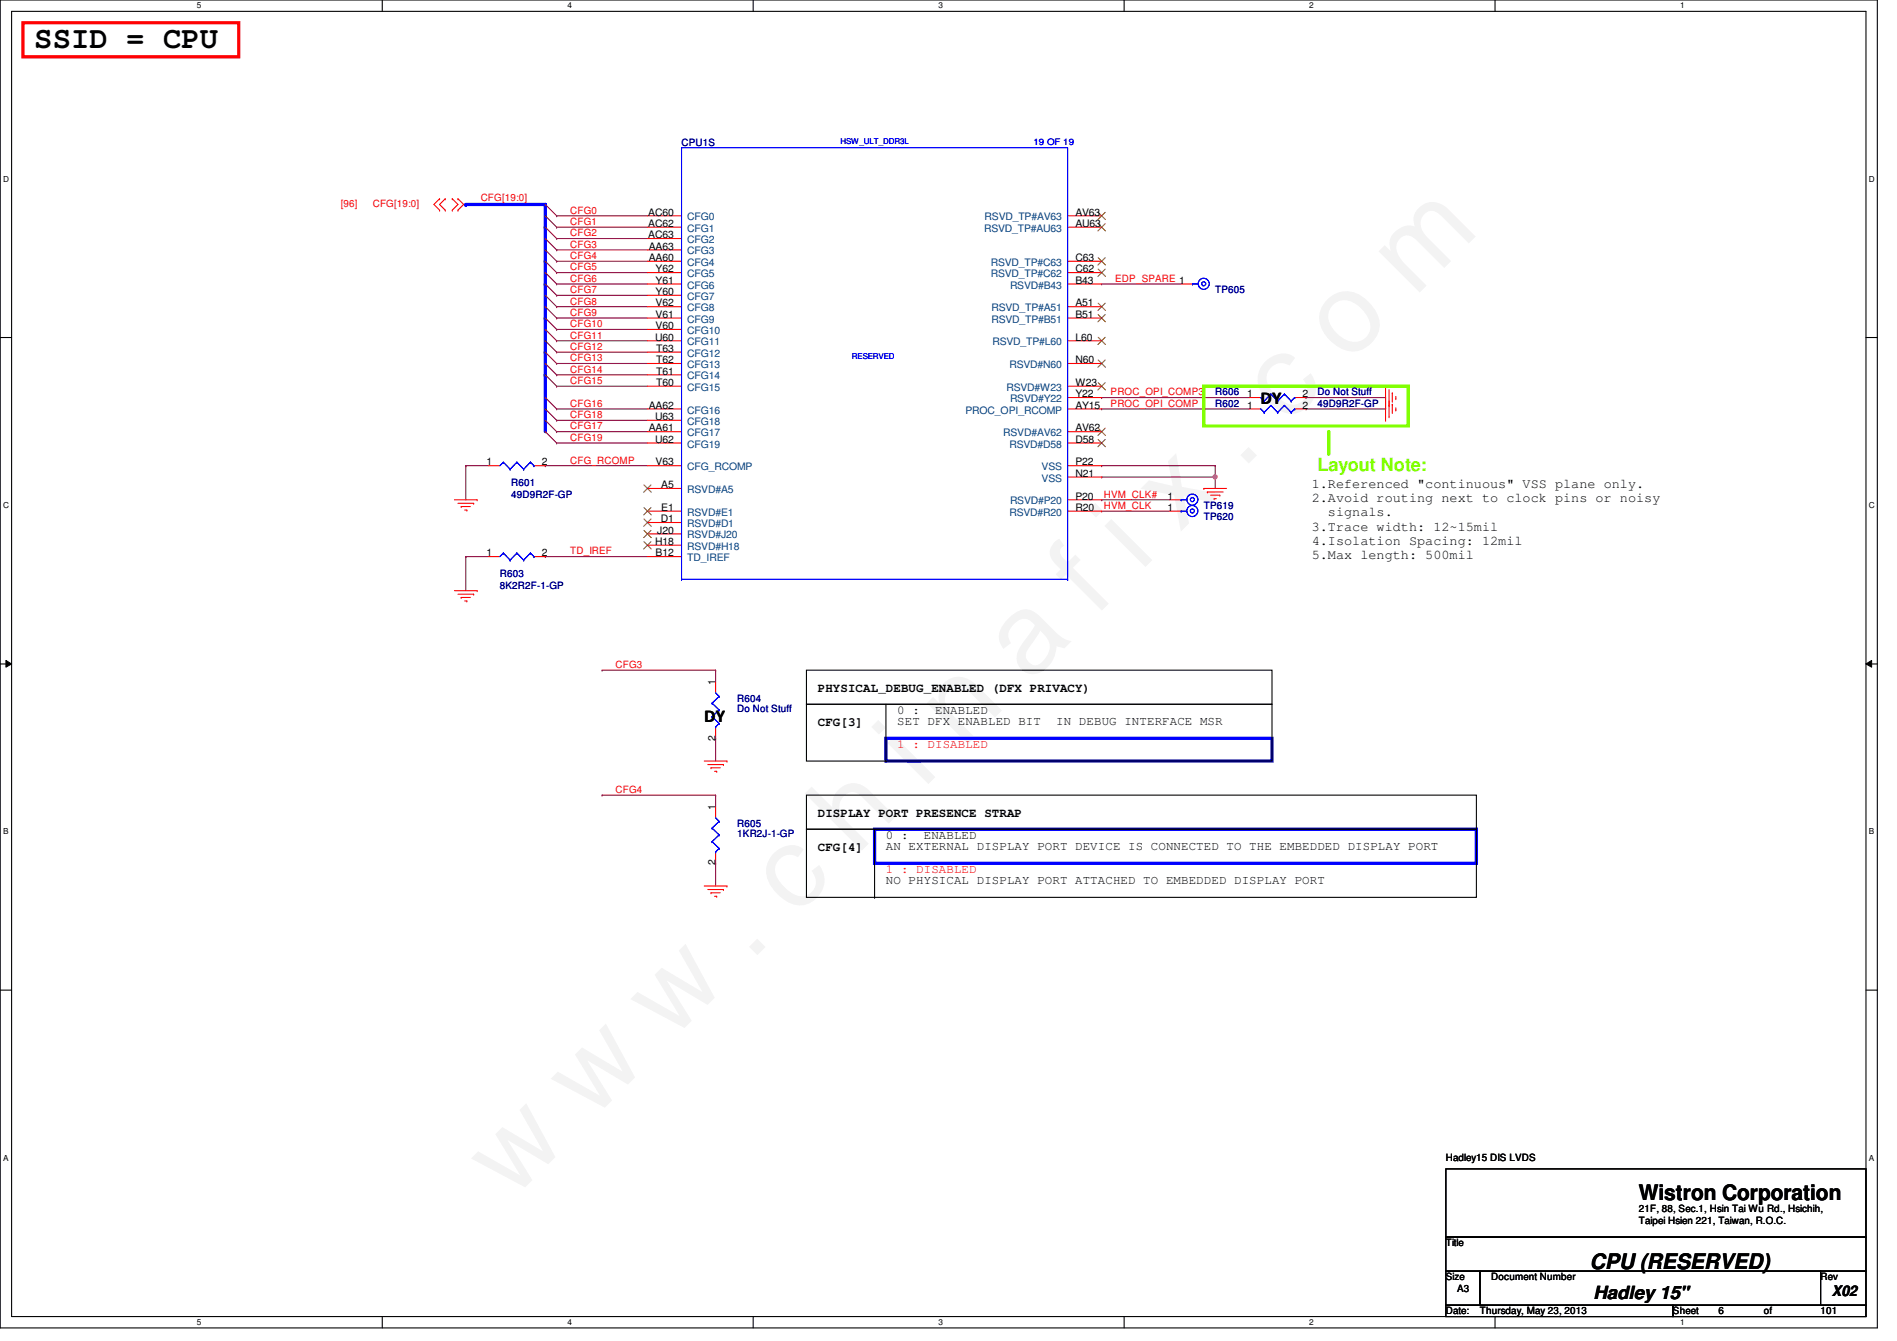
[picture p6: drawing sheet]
<svg xmlns="http://www.w3.org/2000/svg" width="297mm" height="210mm" viewBox="0 0 297 210" stroke-linecap="round" stroke-linejoin="round" font-family="sans-serif">
<defs><g id="words">
<text font-size="17.6" fill="#f0f" x="80.1" y="188" transform="rotate(-45 80.1 188)">w w w . c h i n a f i x . c o m</text>
<text font-size="4.8" x="5.4" y="7.6">SSID = CPU</text>
<g font-size="3.3">
<text x="256.6" y="187.9">Wistron Corporation</text>
<text x="249" y="198.6">CPU (RESERVED)</text>
</g>
<g font-size="2.8">
<text x="197.4" y="63.2">DY</text>
<text x="110.3" y="112.9">DY</text>
<text x="249.5" y="203.3">Hadley 15&quot;</text>
</g>
<text font-size="2.8" fill="#80ff00" x="206.3" y="73.7">Layout Note:</text>
<text font-size="2.3" x="286.8" y="202.8">X02</text>
<g font-size="2.1">
<text x="205.4" y="76.3">1.Referenced &quot;continuous&quot; VSS plane only.</text>
<text x="205.4" y="78.6">2.Avoid routing next to clock pins or noisy</text>
<text x="205.4" y="83.1">3.Trace width: 12~15mil</text>
<text x="207.9" y="80.8">signals.</text>
<text x="205.4" y="85.3">4.Isolation Spacing: 12mil</text>
<text x="205.4" y="87.5">5.Max length: 500mil</text>
</g>
<g font-size="1.9">
<text x="128.1" y="113.6">CFG[3]</text>
<text x="128.1" y="108.3">PHYSICAL_DEBUG_ENABLED (DFX PRIVACY)</text>
<text x="140.5" y="111.8">0 :</text>
<text x="140.5" y="113.5">SET DFX ENABLED BIT</text>
<text x="146.4" y="111.8">ENABLED</text>
<text x="165.4" y="113.5">IN DEBUG INTERFACE MSR</text>
<text x="128.1" y="127.8">DISPLAY PORT PRESENCE STRAP</text>
<text x="138.7" y="131.3">0 :</text>
<text x="144.6" y="131.3">ENABLED</text>
<text x="128.1" y="133.2">CFG[4]</text>
<text x="138.7" y="133.1">AN EXTERNAL DISPLAY PORT DEVICE IS CONNECTED TO THE EMBEDDED DISPLAY PORT</text>
<text x="138.7" y="138.4">NO PHYSICAL DISPLAY PORT ATTACHED TO EMBEDDED DISPLAY PORT</text>
</g>
<g font-size="1.9" fill="#f00">
<text x="140.5" y="117.1">1 : DISABLED</text>
<text x="138.7" y="136.7">1 : DISABLED</text>
</g>
<g font-size="1.6" fill="#000080">
<text x="106.7" y="22.8">CPU1S</text>
<text x="190.3" y="45.9">TP605</text>
<text x="190.3" y="63.7">R602</text>
<text x="190.3" y="61.9">R606</text>
<text x="206.3" y="63.7">49D9R2F-GP</text>
<text x="206.3" y="61.9">Do Not Stuff</text>
<text x="80" y="76.1">R601</text>
<text x="80" y="77.9">49D9R2F-GP</text>
<text x="188.5" y="79.7">TP619</text>
<text x="188.5" y="81.4">TP620</text>
<text x="78.3" y="90.3">R603</text>
<text x="78.3" y="92.1">8K2R2F-1-GP</text>
<text x="115.4" y="109.9">R604</text>
<text x="115.4" y="111.5">Do Not Stuff</text>
<text x="115.4" y="129.5">R605</text>
<text x="115.4" y="131.1">1KR2J-1-GP</text>
</g>
<g font-size="1.6" fill="#f00">
<text x="53.4" y="32.4">[96]</text>
<text x="58.4" y="32.4">CFG[19:0]</text>
<text x="75.3" y="31.5">CFG[19:0]</text>
<text x="89.3" y="33.4">CFG0</text>
<text x="89.3" y="35.2">CFG1</text>
<text x="89.3" y="37">CFG2</text>
<text x="89.3" y="38.8">CFG3</text>
<text x="89.3" y="40.6">CFG4</text>
<text x="89.3" y="45.9">CFG7</text>
<text x="89.3" y="42.3">CFG5</text>
<text x="89.3" y="44.1">CFG6</text>
<text x="89.3" y="47.7">CFG8</text>
<text x="174.6" y="44.1">EDP_SPARE 1</text>
<text x="89.3" y="53">CFG11</text>
<text x="89.3" y="49.4">CFG9</text>
<text x="89.3" y="51.2">CFG10</text>
<text x="89.3" y="54.8">CFG12</text>
<text x="89.3" y="56.6">CFG13</text>
<text x="89.3" y="58.3">CFG14</text>
<text x="89.3" y="60.1">CFG15</text>
<text x="89.3" y="63.7">CFG16</text>
<text x="89.3" y="65.4">CFG18</text>
<text x="173.9" y="63.7">PROC_OPI_COMP</text>
<text x="173.9" y="61.9">PROC_OPI_COMP3</text>
<text x="89.3" y="69">CFG19</text>
<text x="89.3" y="67.2">CFG17</text>
<text x="89.3" y="72.6">CFG_RCOMP</text>
<text x="172.8" y="77.9">HVM_CLK#</text>
<text x="172.8" y="79.7">HVM_CLK</text>
<text x="89.3" y="86.8">TD_IREF</text>
<text x="96.4" y="104.6">CFG3</text>
<text x="96.4" y="124.1">CFG4</text>
</g>
<g font-size="1.6">
<text x="101.5" y="35.5">AC62</text>
<text x="101.5" y="33.7">AC60</text>
<text x="168.4" y="33.7">AV63</text>
<text x="168.4" y="35.5">AU63</text>
<text x="101.5" y="37.3">AC63</text>
<text x="101.6" y="40.9">AA60</text>
<text x="101.6" y="39.1">AA63</text>
<text x="168.4" y="40.9">C63</text>
<text x="102.7" y="42.6">Y62</text>
<text x="102.7" y="46.2">Y60</text>
<text x="102.7" y="48">V62</text>
<text x="102.7" y="44.4">Y61</text>
<text x="168.4" y="42.6">C62</text>
<text x="168.4" y="48">A51</text>
<text x="168.4" y="44.4">B43</text>
<text x="102.6" y="53.3">U60</text>
<text x="102.7" y="51.5">V60</text>
<text x="102.7" y="49.7">V61</text>
<text x="168.4" y="53.3">L60</text>
<text x="168.4" y="49.7">B51</text>
<text x="102.7" y="58.6">T61</text>
<text x="102.7" y="55.1">T63</text>
<text x="102.7" y="56.9">T62</text>
<text x="168.4" y="56.9">N60</text>
<text x="101.6" y="64">AA62</text>
<text x="102.6" y="65.7">U63</text>
<text x="102.7" y="60.4">T60</text>
<text x="168.4" y="60.4">W23</text>
<text x="168.4" y="64">AY15</text>
<text x="168.4" y="62.2">Y22</text>
<text x="195.3" y="64">1</text>
<text x="195.3" y="62.2">1</text>
<text x="204" y="64">2</text>
<text x="204" y="62.2">2</text>
<text x="101.6" y="67.5">AA61</text>
<text x="102.6" y="69.3">U62</text>
<text x="168.4" y="67.5">AV62</text>
<text x="168.4" y="69.3">D58</text>
<text x="76.2" y="72.9">1</text>
<text x="84.8" y="72.9">2</text>
<text x="102.7" y="72.9">V63</text>
<text x="103.5" y="76.4">A5</text>
<text x="168.4" y="74.6">N21</text>
<text x="168.4" y="72.9">P22</text>
<text x="102.9" y="83.5">J20</text>
<text x="103.5" y="81.7">D1</text>
<text x="103.5" y="80">E1</text>
<text x="168.4" y="80">R20</text>
<text x="168.4" y="78.2">P20</text>
<text x="182.8" y="78.2">1</text>
<text x="182.8" y="80">1</text>
<text x="76.2" y="87.1">1</text>
<text x="84.8" y="87.1">2</text>
<text x="102.6" y="85.3">H18</text>
<text x="102.7" y="87.1">B12</text>
<text x="112" y="107.2" transform="rotate(-90 112 107.2)">1</text>
<text x="112" y="115.9" transform="rotate(-90 112 115.9)">2</text>
<text x="112" y="126.8" transform="rotate(-90 112 126.8)">1</text>
<text x="112" y="135.5" transform="rotate(-90 112 135.5)">2</text>
<text x="226.4" y="181.7">Hadley15 DIS LVDS</text>
<text x="256.6" y="189.7">21F, 88, Sec.1, Hsin Tai Wu Rd., Hsichih,</text>
<text x="256.6" y="191.6">Taipei Hsien 221, Taiwan, R.O.C.</text>
<text x="226.4" y="195.1">Title</text>
<text x="226.4" y="200.4">Size</text>
<text x="228.2" y="202.2">A3</text>
<text x="233.5" y="200.4">Document Number</text>
<text x="285.1" y="200.4">Rev</text>
<text x="226.4" y="205.7">Date:</text>
<text x="231.7" y="205.7">Thursday, May 23, 2013</text>
<text x="262" y="205.7">Sheet</text>
<text x="269.1" y="205.7">6</text>
<text x="276.2" y="205.7">of</text>
<text x="285.1" y="205.7">101</text>
</g>
<g font-size="1.6" fill="#004080">
<text x="107.6" y="34.5">CFG0</text>
<text x="154.2" y="34.5">RSVD_TP#AV63</text>
<text x="107.6" y="41.6">CFG4</text>
<text x="107.6" y="39.8">CFG3</text>
<text x="107.6" y="38.1">CFG2</text>
<text x="107.6" y="36.3">CFG1</text>
<text x="154.1" y="36.3">RSVD_TP#AU63</text>
<text x="155.1" y="41.6">RSVD_TP#C63</text>
<text x="107.6" y="43.4">CFG5</text>
<text x="107.6" y="46.9">CFG7</text>
<text x="107.6" y="45.2">CFG6</text>
<text x="155.1" y="43.4">RSVD_TP#C62</text>
<text x="158.2" y="45.2">RSVD#B43</text>
<text x="107.6" y="52.3">CFG10</text>
<text x="107.6" y="50.5">CFG9</text>
<text x="107.6" y="48.7">CFG8</text>
<text x="155.2" y="50.5">RSVD_TP#B51</text>
<text x="155.2" y="48.7">RSVD_TP#A51</text>
<text x="107.6" y="54.1">CFG11</text>
<text x="107.6" y="59.4">CFG14</text>
<text x="107.6" y="55.8">CFG12</text>
<text x="107.6" y="57.6">CFG13</text>
<text x="155.4" y="54.1">RSVD_TP#L60</text>
<text x="158.1" y="57.6">RSVD#N60</text>
<text x="107.6" y="64.7">CFG16</text>
<text x="107.6" y="61.2">CFG15</text>
<text x="151.2" y="64.7">PROC_OPI_RCOMP</text>
<text x="157.6" y="61.2">RSVD#W23</text>
<text x="158.2" y="62.9">RSVD#Y22</text>
<text x="107.6" y="68.3">CFG17</text>
<text x="107.6" y="66.5">CFG18</text>
<text x="107.6" y="70.1">CFG19</text>
<text x="157.1" y="68.3">RSVD#AV62</text>
<text x="158.1" y="70.1">RSVD#D58</text>
<text x="107.6" y="73.6">CFG_RCOMP</text>
<text x="107.6" y="77.2">RSVD#A5</text>
<text x="163.1" y="75.4">VSS</text>
<text x="163.1" y="73.6">VSS</text>
<text x="107.6" y="80.7">RSVD#E1</text>
<text x="107.6" y="82.5">RSVD#D1</text>
<text x="158.1" y="80.7">RSVD#R20</text>
<text x="158.2" y="79">RSVD#P20</text>
<text x="107.6" y="84.3">RSVD#J20</text>
<text x="107.6" y="87.8">TD_IREF</text>
<text x="107.6" y="86.1">RSVD#H18</text>
</g>
<text font-size="1.4" fill="#00f" x="161.8" y="22.6">19 OF 19</text>
<g font-size="1.3">
<text x="30.8" y="1.3">5</text>
<text x="88.9" y="1.3">4</text>
<text x="146.9" y="1.3">3</text>
<text x="205" y="1.3">2</text>
<text x="263.1" y="1.3">1</text>
<text x=".5" y="28.4">D</text>
<text x="292.6" y="28.4">D</text>
<text x=".5" y="79.5">C</text>
<text x="292.6" y="79.5">C</text>
<text x=".5" y="130.6">B</text>
<text x="292.6" y="130.6">B</text>
<text x=".5" y="181.7">A</text>
<text x="292.6" y="181.7">A</text>
<text x="30.8" y="207.4">5</text>
<text x="88.9" y="207.4">4</text>
<text x="146.9" y="207.4">3</text>
<text x="205" y="207.4">2</text>
<text x="263.1" y="207.4">1</text>
</g>
<g font-size="1.3" fill="#00f">
<text x="131.6" y="22.5">HSW_ULT_DDR3L</text>
<text x="133.4" y="56.3">RESERVED</text>
</g>
</g></defs>
<path d="M0 0h294v207.9h-294zM1.8 1.8h290.4v204.3h-290.4z" fill="none" stroke="#000" stroke-width=".17"/>
<g fill="#fff">
<path d="M30.8 .2h.7v1.4h-.7z"/>
<path d="M30.8 206.2h.7v1.4h-.7z"/>
</g>
<path d="M59.9 0v1.8M59.9 206.1v1.8" fill="none" stroke="#000" stroke-width=".17"/>
<g fill="#fff">
<path d="M88.9 .2h.6v1.4h-.6z"/>
<path d="M88.9 206.2h.6v1.4h-.6z"/>
</g>
<path d="M117.9 0v1.8M117.9 206.1v1.8" fill="none" stroke="#000" stroke-width=".17"/>
<g fill="#fff">
<path d="M146.9 .2h.7v1.4h-.7z"/>
<path d="M146.9 206.2h.7v1.4h-.7z"/>
</g>
<path d="M176 0v1.8M176 206.1v1.8" fill="none" stroke="#000" stroke-width=".17"/>
<g fill="#fff">
<path d="M205 .2h.7v1.4h-.7z"/>
<path d="M205 206.2h.7v1.4h-.7z"/>
</g>
<path d="M234.1 0v1.8M234.1 206.1v1.8" fill="none" stroke="#000" stroke-width=".17"/>
<g fill="#fff">
<path d="M263.1 .2h.7v1.4h-.7z"/>
<path d="M263.1 206.2h.7v1.4h-.7z"/>
<path d="M.5 27.3h.9v1.4h-.9z"/>
<path d="M292.6 27.3h.9v1.4h-.9z"/>
<path d="M.5 78.4h.9v1.4h-.9z"/>
<path d="M292.6 78.4h.9v1.4h-.9z"/>
</g>
<path d="M0 52.8h1.8M292.2 52.8h1.8" fill="none" stroke="#000" stroke-width=".17"/>
<g fill="#fff">
<path d="M.5 129.5h.8v1.4h-.8z"/>
<path d="M292.6 129.5h.9v1.4h-.9z"/>
</g>
<path d="M0 103.9h1.8M292.2 103.9h1.8" fill="none" stroke="#000" stroke-width=".17"/>
<path d="M.9 103.4l.9 .5-.9 .5zM292.2 103.9l.9-.5v1z" fill="#000"/>
<path d="M.9 103.4l.9 .5-.9 .5zM292.2 103.9l.9-.5v1z" fill="none" stroke="#000" stroke-width=".16"/>
<g fill="#fff">
<path d="M.5 180.5h.8v1.4h-.8z"/>
<path d="M292.6 180.5h.9v1.4h-.9z"/>
</g>
<g fill="none" stroke="#000" stroke-width=".17">
<path d="M126.3 110.2h72.9v8.9h-72.9zM126.3 104.9h72.9v5.3h-72.9zM126.3 129.8h104.9v10.7h-104.9zM126.3 124.5h104.9v5.3h-104.9zM0 155h1.8M292.2 155h1.8M226.4 183h65.8v10.6h-65.8zM226.4 193.6h65.8v5.4h-65.8zM226.4 199h5.3v5.3h-5.3zM231.7 199h53.4v5.3h-53.4zM285.1 199h7.1v5.3h-7.1zM226.4 204.3h35.6v1.8h-35.6z"/>
<path d="M262 204.3h30.2v1.8h-30.2z"/>
</g>
<path d="M3.6 3.6h33.8v5.3h-33.8z" fill="none" stroke="#f00" stroke-width=".51"/>
<path d="M138.7 115.6h60.5v3.5h-60.5zM136.9 129.8h94.3v5.3h-94.3z" fill="none" stroke="#00f" stroke-width=".51"/>
<path d="M188.5 60.5h32v6.2h-32z" fill="none" stroke="#80ff00" stroke-width=".51"/>
<path d="M106.7 23.1h.1M106.7 23.1h60.5v67.6h-60.5z" fill="none" stroke="#00f" stroke-width=".16"/>
<use href="#words"/>
</svg>
